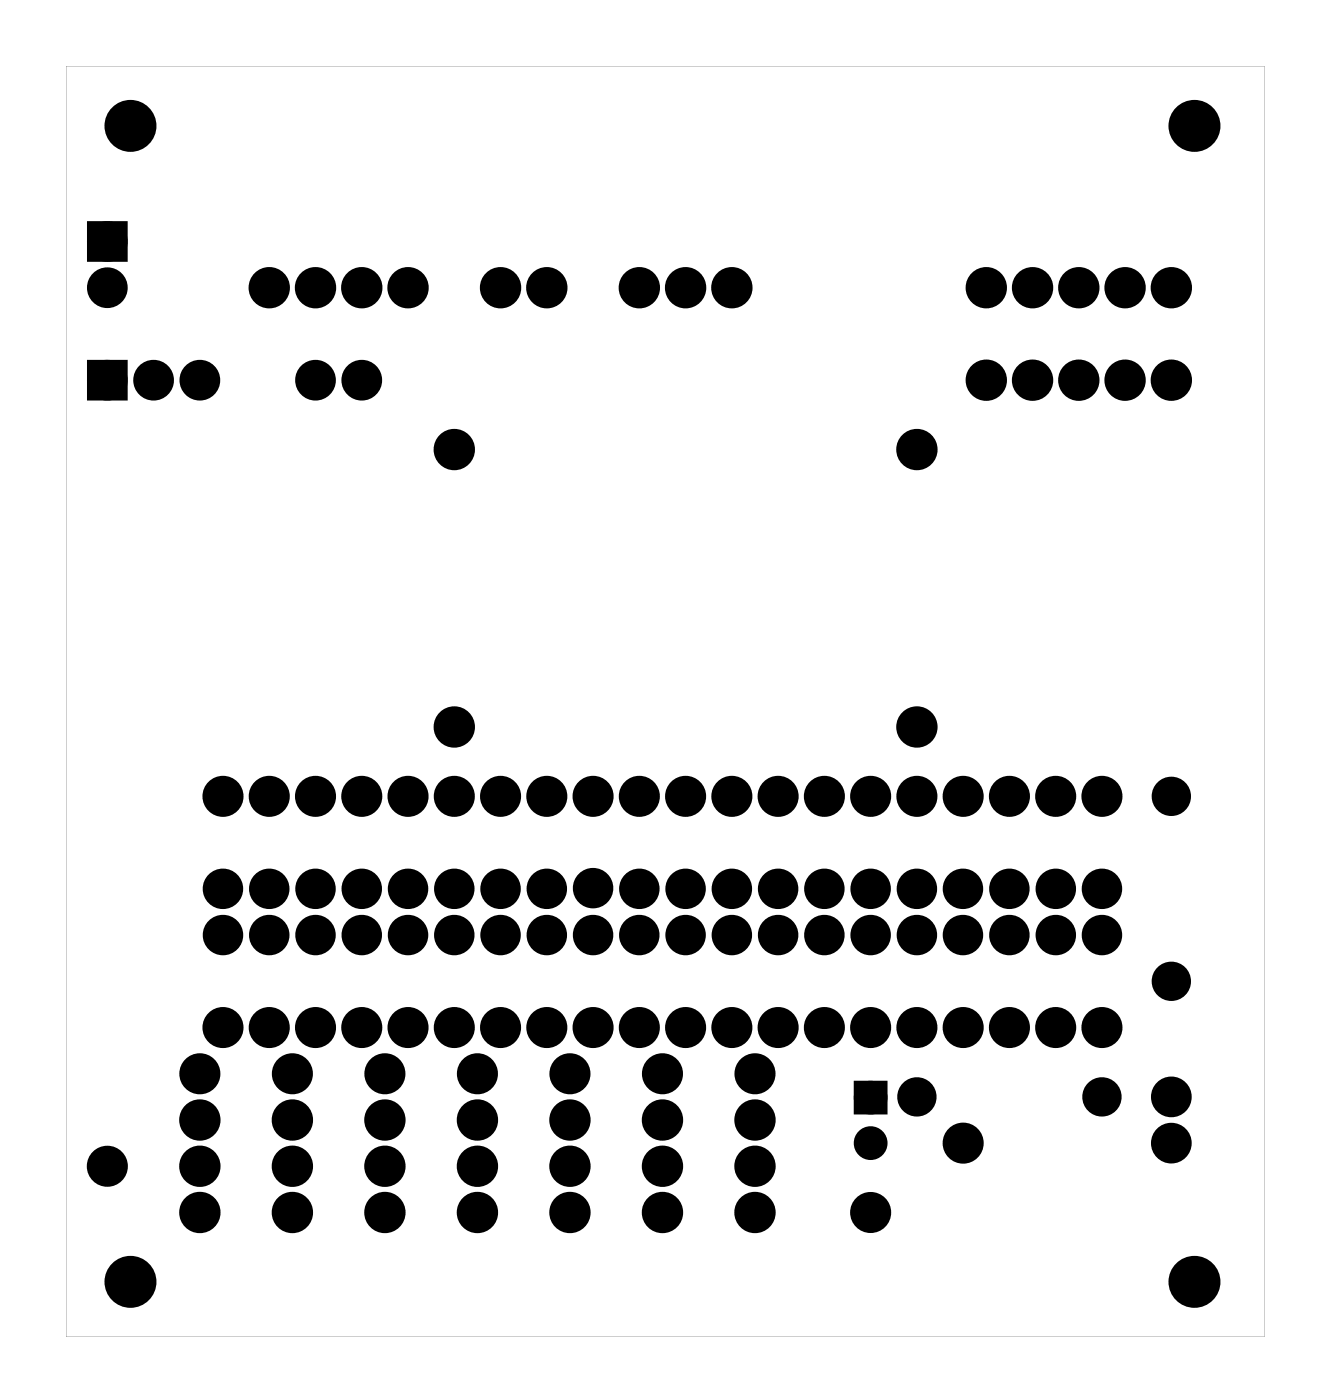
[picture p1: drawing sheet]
<svg xmlns="http://www.w3.org/2000/svg" width="73mm" height="77mm" viewBox="0 0 73 77" stroke-linecap="round" stroke-linejoin="round" font-family="sans-serif">
<g fill="#000">
<path d="M5.2 12.5h1.4v1.5h-1.4zM5.2 20.1h1.4v1.5h-1.4zM47.2 59.7h1.2v1.2h-1.2z"/>
<path d="M3.6 3.6v69.8h65.8v-69.8zM3.6 3.6h65.8v69.8h-65.8z"/>
</g>
<g fill="#000">
<circle cx="5.9" cy="13.3" r=".74"/>
<circle cx="5.9" cy="15.8" r=".74"/>
<circle cx="7.2" cy="6.9" r="1.3"/>
<circle cx="14.8" cy="15.8" r=".75"/>
<circle cx="17.3" cy="15.8" r=".75"/>
<circle cx="19.9" cy="15.8" r=".75"/>
<circle cx="22.4" cy="15.8" r=".75"/>
<circle cx="27.5" cy="15.8" r=".75"/>
<circle cx="30" cy="15.8" r=".75"/>
<circle cx="35.1" cy="15.8" r=".75"/>
<circle cx="37.6" cy="15.8" r=".75"/>
<circle cx="40.2" cy="15.8" r=".75"/>
<circle cx="54.2" cy="15.8" r=".75"/>
<circle cx="56.7" cy="15.8" r=".75"/>
<circle cx="59.2" cy="15.8" r=".75"/>
<circle cx="61.8" cy="15.8" r=".75"/>
<circle cx="64.3" cy="15.8" r=".75"/>
<circle cx="65.6" cy="6.9" r="1.3"/>
<circle cx="5.9" cy="20.9" r=".74"/>
<circle cx="8.4" cy="20.9" r=".74"/>
<circle cx="11" cy="20.9" r=".74"/>
<circle cx="17.3" cy="20.9" r=".74"/>
<circle cx="19.9" cy="20.9" r=".74"/>
<circle cx="24.9" cy="39.9" r=".75"/>
<circle cx="24.9" cy="24.7" r=".75"/>
<circle cx="50.3" cy="39.9" r=".75"/>
<circle cx="50.3" cy="24.7" r=".75"/>
<circle cx="54.2" cy="20.9" r=".75"/>
<circle cx="56.7" cy="20.9" r=".75"/>
<circle cx="59.2" cy="20.9" r=".75"/>
<circle cx="61.8" cy="20.9" r=".75"/>
<circle cx="64.3" cy="20.9" r=".75"/>
<circle cx="11" cy="59" r=".75"/>
<circle cx="12.2" cy="48.8" r=".74"/>
<circle cx="12.2" cy="51.4" r=".74"/>
<circle cx="12.2" cy="43.7" r=".75"/>
<circle cx="12.2" cy="56.4" r=".75"/>
<circle cx="14.8" cy="48.8" r=".74"/>
<circle cx="14.8" cy="51.4" r=".74"/>
<circle cx="14.8" cy="43.7" r=".75"/>
<circle cx="14.8" cy="56.4" r=".75"/>
<circle cx="16.1" cy="59" r=".75"/>
<circle cx="17.3" cy="48.8" r=".74"/>
<circle cx="17.3" cy="51.4" r=".74"/>
<circle cx="17.3" cy="43.7" r=".75"/>
<circle cx="17.3" cy="56.4" r=".75"/>
<circle cx="19.9" cy="48.8" r=".74"/>
<circle cx="19.9" cy="51.4" r=".74"/>
<circle cx="19.9" cy="43.7" r=".75"/>
<circle cx="19.9" cy="56.4" r=".75"/>
<circle cx="21.1" cy="59" r=".75"/>
<circle cx="22.4" cy="48.8" r=".74"/>
<circle cx="22.4" cy="51.4" r=".74"/>
<circle cx="22.4" cy="43.7" r=".75"/>
<circle cx="22.4" cy="56.4" r=".75"/>
<circle cx="24.9" cy="48.8" r=".74"/>
<circle cx="24.9" cy="51.4" r=".74"/>
<circle cx="24.9" cy="43.7" r=".75"/>
<circle cx="24.9" cy="56.4" r=".75"/>
<circle cx="26.2" cy="59" r=".75"/>
<circle cx="27.5" cy="48.8" r=".74"/>
<circle cx="27.5" cy="51.4" r=".74"/>
<circle cx="27.5" cy="43.7" r=".75"/>
<circle cx="27.5" cy="56.4" r=".75"/>
<circle cx="30" cy="48.8" r=".74"/>
<circle cx="30" cy="51.4" r=".74"/>
<circle cx="30" cy="43.7" r=".75"/>
<circle cx="30" cy="56.4" r=".75"/>
<circle cx="31.3" cy="59" r=".75"/>
<circle cx="32.6" cy="48.8" r=".74"/>
<circle cx="32.6" cy="51.4" r=".74"/>
<circle cx="32.6" cy="43.7" r=".75"/>
<circle cx="32.6" cy="56.4" r=".75"/>
<circle cx="35.1" cy="51.4" r=".74"/>
<circle cx="35.1" cy="48.8" r=".74"/>
<circle cx="35.1" cy="43.7" r=".75"/>
<circle cx="35.1" cy="56.4" r=".75"/>
<circle cx="36.4" cy="59" r=".75"/>
<circle cx="37.6" cy="48.8" r=".74"/>
<circle cx="37.6" cy="51.4" r=".74"/>
<circle cx="37.6" cy="43.7" r=".75"/>
<circle cx="37.6" cy="56.4" r=".75"/>
<circle cx="40.2" cy="48.8" r=".74"/>
<circle cx="40.2" cy="51.4" r=".74"/>
<circle cx="40.2" cy="43.7" r=".75"/>
<circle cx="40.2" cy="56.4" r=".75"/>
<circle cx="41.5" cy="59" r=".75"/>
<circle cx="42.7" cy="48.8" r=".74"/>
<circle cx="42.7" cy="51.4" r=".74"/>
<circle cx="42.7" cy="43.7" r=".75"/>
<circle cx="42.7" cy="56.4" r=".75"/>
<circle cx="45.3" cy="48.8" r=".74"/>
<circle cx="45.3" cy="51.4" r=".74"/>
<circle cx="45.3" cy="43.7" r=".75"/>
<circle cx="45.3" cy="56.4" r=".75"/>
<circle cx="47.8" cy="48.8" r=".74"/>
<circle cx="47.8" cy="51.4" r=".74"/>
<circle cx="47.8" cy="43.7" r=".75"/>
<circle cx="47.8" cy="56.4" r=".75"/>
<circle cx="50.3" cy="48.8" r=".74"/>
<circle cx="50.3" cy="51.4" r=".74"/>
<circle cx="50.3" cy="43.7" r=".75"/>
<circle cx="50.3" cy="56.4" r=".75"/>
<circle cx="52.9" cy="48.8" r=".74"/>
<circle cx="52.9" cy="51.4" r=".74"/>
<circle cx="52.9" cy="43.7" r=".75"/>
<circle cx="52.9" cy="56.4" r=".75"/>
<circle cx="55.4" cy="48.8" r=".74"/>
<circle cx="55.4" cy="51.4" r=".74"/>
<circle cx="55.4" cy="43.7" r=".75"/>
<circle cx="55.4" cy="56.4" r=".75"/>
<circle cx="58" cy="43.7" r=".75"/>
<circle cx="58" cy="56.4" r=".75"/>
<circle cx="58" cy="48.8" r=".74"/>
<circle cx="58" cy="51.4" r=".74"/>
<circle cx="60.5" cy="48.8" r=".74"/>
<circle cx="60.5" cy="51.4" r=".74"/>
<circle cx="60.5" cy="43.7" r=".75"/>
<circle cx="60.5" cy="56.4" r=".75"/>
<circle cx="64.3" cy="43.7" r=".7"/>
<circle cx="64.3" cy="53.9" r=".7"/>
<circle cx="5.9" cy="64.1" r=".75"/>
<circle cx="7.2" cy="70.4" r="1.3"/>
<circle cx="11" cy="61.5" r=".75"/>
<circle cx="11" cy="66.6" r=".75"/>
<circle cx="11" cy="64.1" r=".75"/>
<circle cx="16.1" cy="66.6" r=".75"/>
<circle cx="16.1" cy="61.5" r=".75"/>
<circle cx="16.1" cy="64.1" r=".75"/>
<circle cx="21.1" cy="66.6" r=".75"/>
<circle cx="21.1" cy="61.5" r=".75"/>
<circle cx="21.1" cy="64.1" r=".75"/>
<circle cx="26.2" cy="66.6" r=".75"/>
<circle cx="26.2" cy="61.5" r=".75"/>
<circle cx="26.2" cy="64.1" r=".75"/>
<circle cx="31.3" cy="66.6" r=".75"/>
<circle cx="31.3" cy="61.5" r=".75"/>
<circle cx="31.3" cy="64.1" r=".75"/>
<circle cx="36.4" cy="66.6" r=".75"/>
<circle cx="36.4" cy="61.5" r=".75"/>
<circle cx="36.4" cy="64.1" r=".75"/>
<circle cx="41.5" cy="61.5" r=".75"/>
<circle cx="41.5" cy="66.6" r=".75"/>
<circle cx="41.5" cy="64.1" r=".75"/>
<circle cx="47.8" cy="62.8" r=".6"/>
<circle cx="47.8" cy="60.3" r=".6"/>
<circle cx="47.8" cy="66.6" r=".75"/>
<circle cx="50.3" cy="60.3" r=".7"/>
<circle cx="52.9" cy="62.8" r=".75"/>
<circle cx="60.5" cy="60.3" r=".7"/>
<circle cx="64.3" cy="60.3" r=".74"/>
<circle cx="64.3" cy="62.8" r=".74"/>
<circle cx="65.6" cy="70.4" r="1.3"/>
</g>
<g fill="none" stroke="#000" stroke-width=".25">
<circle cx="7.2" cy="6.9" r="1.3"/>
<circle cx="65.6" cy="6.9" r="1.3"/>
<circle cx="7.2" cy="70.4" r="1.3"/>
<circle cx="65.6" cy="70.4" r="1.3"/>
</g>
<g fill="none" stroke="#000" stroke-width=".75" stroke-linecap="butt">
<circle cx="11" cy="59" r=".75"/>
<circle cx="12.2" cy="48.8" r=".74"/>
<circle cx="12.2" cy="51.4" r=".74"/>
<circle cx="12.2" cy="43.7" r=".75"/>
<circle cx="12.2" cy="56.4" r=".75"/>
<circle cx="14.8" cy="51.4" r=".74"/>
<circle cx="14.8" cy="48.8" r=".74"/>
<circle cx="14.8" cy="43.7" r=".75"/>
<circle cx="14.8" cy="56.4" r=".75"/>
<circle cx="16.1" cy="59" r=".75"/>
<circle cx="17.3" cy="51.4" r=".74"/>
<circle cx="17.3" cy="48.8" r=".74"/>
<circle cx="17.3" cy="43.7" r=".75"/>
<circle cx="17.3" cy="56.4" r=".75"/>
<circle cx="19.9" cy="51.4" r=".74"/>
<circle cx="19.9" cy="48.8" r=".74"/>
<circle cx="19.9" cy="56.4" r=".75"/>
<circle cx="19.9" cy="43.7" r=".75"/>
<circle cx="21.1" cy="59" r=".75"/>
<circle cx="22.4" cy="51.4" r=".74"/>
<circle cx="22.4" cy="48.8" r=".74"/>
<circle cx="22.4" cy="43.7" r=".75"/>
<circle cx="22.4" cy="56.4" r=".75"/>
<circle cx="24.9" cy="51.4" r=".74"/>
<circle cx="24.9" cy="48.8" r=".74"/>
<circle cx="24.9" cy="43.7" r=".75"/>
<circle cx="24.9" cy="56.4" r=".75"/>
<circle cx="26.2" cy="59" r=".75"/>
<circle cx="27.5" cy="48.8" r=".74"/>
<circle cx="27.5" cy="51.4" r=".74"/>
<circle cx="27.5" cy="43.7" r=".75"/>
<circle cx="27.5" cy="56.4" r=".75"/>
<circle cx="30" cy="51.4" r=".74"/>
<circle cx="30" cy="48.8" r=".74"/>
<circle cx="30" cy="43.7" r=".75"/>
<circle cx="30" cy="56.4" r=".75"/>
<circle cx="31.3" cy="59" r=".75"/>
<circle cx="32.6" cy="48.8" r=".74"/>
<circle cx="32.6" cy="51.4" r=".74"/>
<circle cx="32.6" cy="56.4" r=".75"/>
<circle cx="32.6" cy="43.7" r=".75"/>
<circle cx="35.1" cy="51.4" r=".74"/>
<circle cx="35.1" cy="48.8" r=".74"/>
<circle cx="35.1" cy="56.4" r=".75"/>
<circle cx="35.1" cy="43.7" r=".75"/>
<circle cx="36.4" cy="59" r=".75"/>
<circle cx="37.6" cy="51.4" r=".74"/>
<circle cx="37.6" cy="48.8" r=".74"/>
<circle cx="37.6" cy="43.7" r=".75"/>
<circle cx="37.6" cy="56.4" r=".75"/>
<circle cx="40.2" cy="51.4" r=".74"/>
<circle cx="40.2" cy="48.8" r=".74"/>
<circle cx="40.2" cy="43.7" r=".75"/>
<circle cx="40.2" cy="56.4" r=".75"/>
<circle cx="41.5" cy="59" r=".75"/>
<circle cx="42.7" cy="51.4" r=".74"/>
<circle cx="42.7" cy="48.8" r=".74"/>
<circle cx="42.7" cy="43.7" r=".75"/>
<circle cx="42.7" cy="56.4" r=".75"/>
<circle cx="45.3" cy="51.4" r=".74"/>
<circle cx="45.3" cy="48.8" r=".74"/>
<circle cx="45.3" cy="43.7" r=".75"/>
<circle cx="45.3" cy="56.4" r=".75"/>
<circle cx="47.8" cy="51.4" r=".74"/>
<circle cx="47.8" cy="48.8" r=".74"/>
<circle cx="47.8" cy="43.7" r=".75"/>
<circle cx="47.8" cy="56.4" r=".75"/>
<circle cx="50.3" cy="51.4" r=".74"/>
<circle cx="50.3" cy="48.8" r=".74"/>
<circle cx="50.3" cy="56.4" r=".75"/>
<circle cx="50.3" cy="43.7" r=".75"/>
<circle cx="52.9" cy="51.4" r=".74"/>
<circle cx="52.9" cy="48.8" r=".74"/>
<circle cx="52.9" cy="43.7" r=".75"/>
<circle cx="52.9" cy="56.4" r=".75"/>
<circle cx="55.4" cy="51.4" r=".74"/>
<circle cx="55.4" cy="48.8" r=".74"/>
<circle cx="55.4" cy="56.4" r=".75"/>
<circle cx="55.4" cy="43.7" r=".75"/>
<circle cx="58" cy="43.7" r=".75"/>
<circle cx="58" cy="56.4" r=".75"/>
<circle cx="58" cy="51.4" r=".74"/>
<circle cx="58" cy="48.8" r=".74"/>
<circle cx="60.5" cy="51.4" r=".74"/>
<circle cx="60.5" cy="48.8" r=".74"/>
<circle cx="60.5" cy="56.4" r=".75"/>
<circle cx="60.5" cy="43.7" r=".75"/>
<circle cx="5.9" cy="64.1" r=".75"/>
<circle cx="47.8" cy="66.6" r=".75"/>
<circle cx="52.9" cy="62.8" r=".75"/>
</g>
<g fill="none" stroke="#000" stroke-width=".76" stroke-linecap="butt">
<path d="M5.2 12.5h1.4v1.5h-1.4zM5.2 20.1h1.4v1.5h-1.4z"/>
<circle cx="5.9" cy="13.3" r=".74"/>
<circle cx="5.9" cy="15.8" r=".74"/>
<circle cx="14.8" cy="15.8" r=".75"/>
<circle cx="17.3" cy="15.8" r=".75"/>
<circle cx="19.9" cy="15.8" r=".75"/>
<circle cx="22.4" cy="15.8" r=".75"/>
<circle cx="27.5" cy="15.8" r=".75"/>
<circle cx="30" cy="15.8" r=".75"/>
<circle cx="35.1" cy="15.8" r=".75"/>
<circle cx="37.6" cy="15.8" r=".75"/>
<circle cx="40.2" cy="15.8" r=".75"/>
<circle cx="54.2" cy="15.8" r=".75"/>
<circle cx="56.7" cy="15.8" r=".75"/>
<circle cx="59.2" cy="15.8" r=".75"/>
<circle cx="61.8" cy="15.8" r=".75"/>
<circle cx="64.3" cy="15.8" r=".75"/>
<circle cx="5.9" cy="20.9" r=".74"/>
<circle cx="8.4" cy="20.9" r=".74"/>
<circle cx="11" cy="20.9" r=".74"/>
<circle cx="17.3" cy="20.9" r=".74"/>
<circle cx="19.9" cy="20.9" r=".74"/>
<circle cx="24.9" cy="24.7" r=".75"/>
<circle cx="24.9" cy="39.9" r=".75"/>
<circle cx="50.3" cy="39.9" r=".75"/>
<circle cx="50.3" cy="24.7" r=".75"/>
<circle cx="54.2" cy="20.9" r=".75"/>
<circle cx="56.7" cy="20.9" r=".75"/>
<circle cx="59.2" cy="20.9" r=".75"/>
<circle cx="61.8" cy="20.9" r=".75"/>
<circle cx="64.3" cy="20.9" r=".75"/>
<circle cx="64.3" cy="53.9" r=".7"/>
<circle cx="64.3" cy="43.7" r=".7"/>
<circle cx="11" cy="61.5" r=".75"/>
<circle cx="11" cy="66.6" r=".75"/>
<circle cx="11" cy="64.1" r=".75"/>
<circle cx="16.1" cy="61.5" r=".75"/>
<circle cx="16.1" cy="66.6" r=".75"/>
<circle cx="16.1" cy="64.1" r=".75"/>
<circle cx="21.1" cy="61.5" r=".75"/>
<circle cx="21.1" cy="66.6" r=".75"/>
<circle cx="21.1" cy="64.1" r=".75"/>
<circle cx="26.2" cy="61.5" r=".75"/>
<circle cx="26.2" cy="66.6" r=".75"/>
<circle cx="26.2" cy="64.1" r=".75"/>
<circle cx="31.3" cy="61.5" r=".75"/>
<circle cx="31.3" cy="66.6" r=".75"/>
<circle cx="31.3" cy="64.1" r=".75"/>
<circle cx="36.4" cy="61.5" r=".75"/>
<circle cx="36.4" cy="66.6" r=".75"/>
<circle cx="36.4" cy="64.1" r=".75"/>
<circle cx="41.5" cy="61.5" r=".75"/>
<circle cx="41.5" cy="66.6" r=".75"/>
<circle cx="41.5" cy="64.1" r=".75"/>
<circle cx="50.3" cy="60.3" r=".7"/>
<circle cx="60.5" cy="60.3" r=".7"/>
<circle cx="64.3" cy="60.3" r=".74"/>
<circle cx="64.3" cy="62.8" r=".74"/>
</g>
<g fill="none" stroke="#000" stroke-width=".65" stroke-linecap="butt">
<path d="M47.2 59.7h1.2v1.2h-1.2z"/>
<circle cx="47.8" cy="60.3" r=".6"/>
<circle cx="47.8" cy="62.8" r=".6"/>
</g>
</svg>
